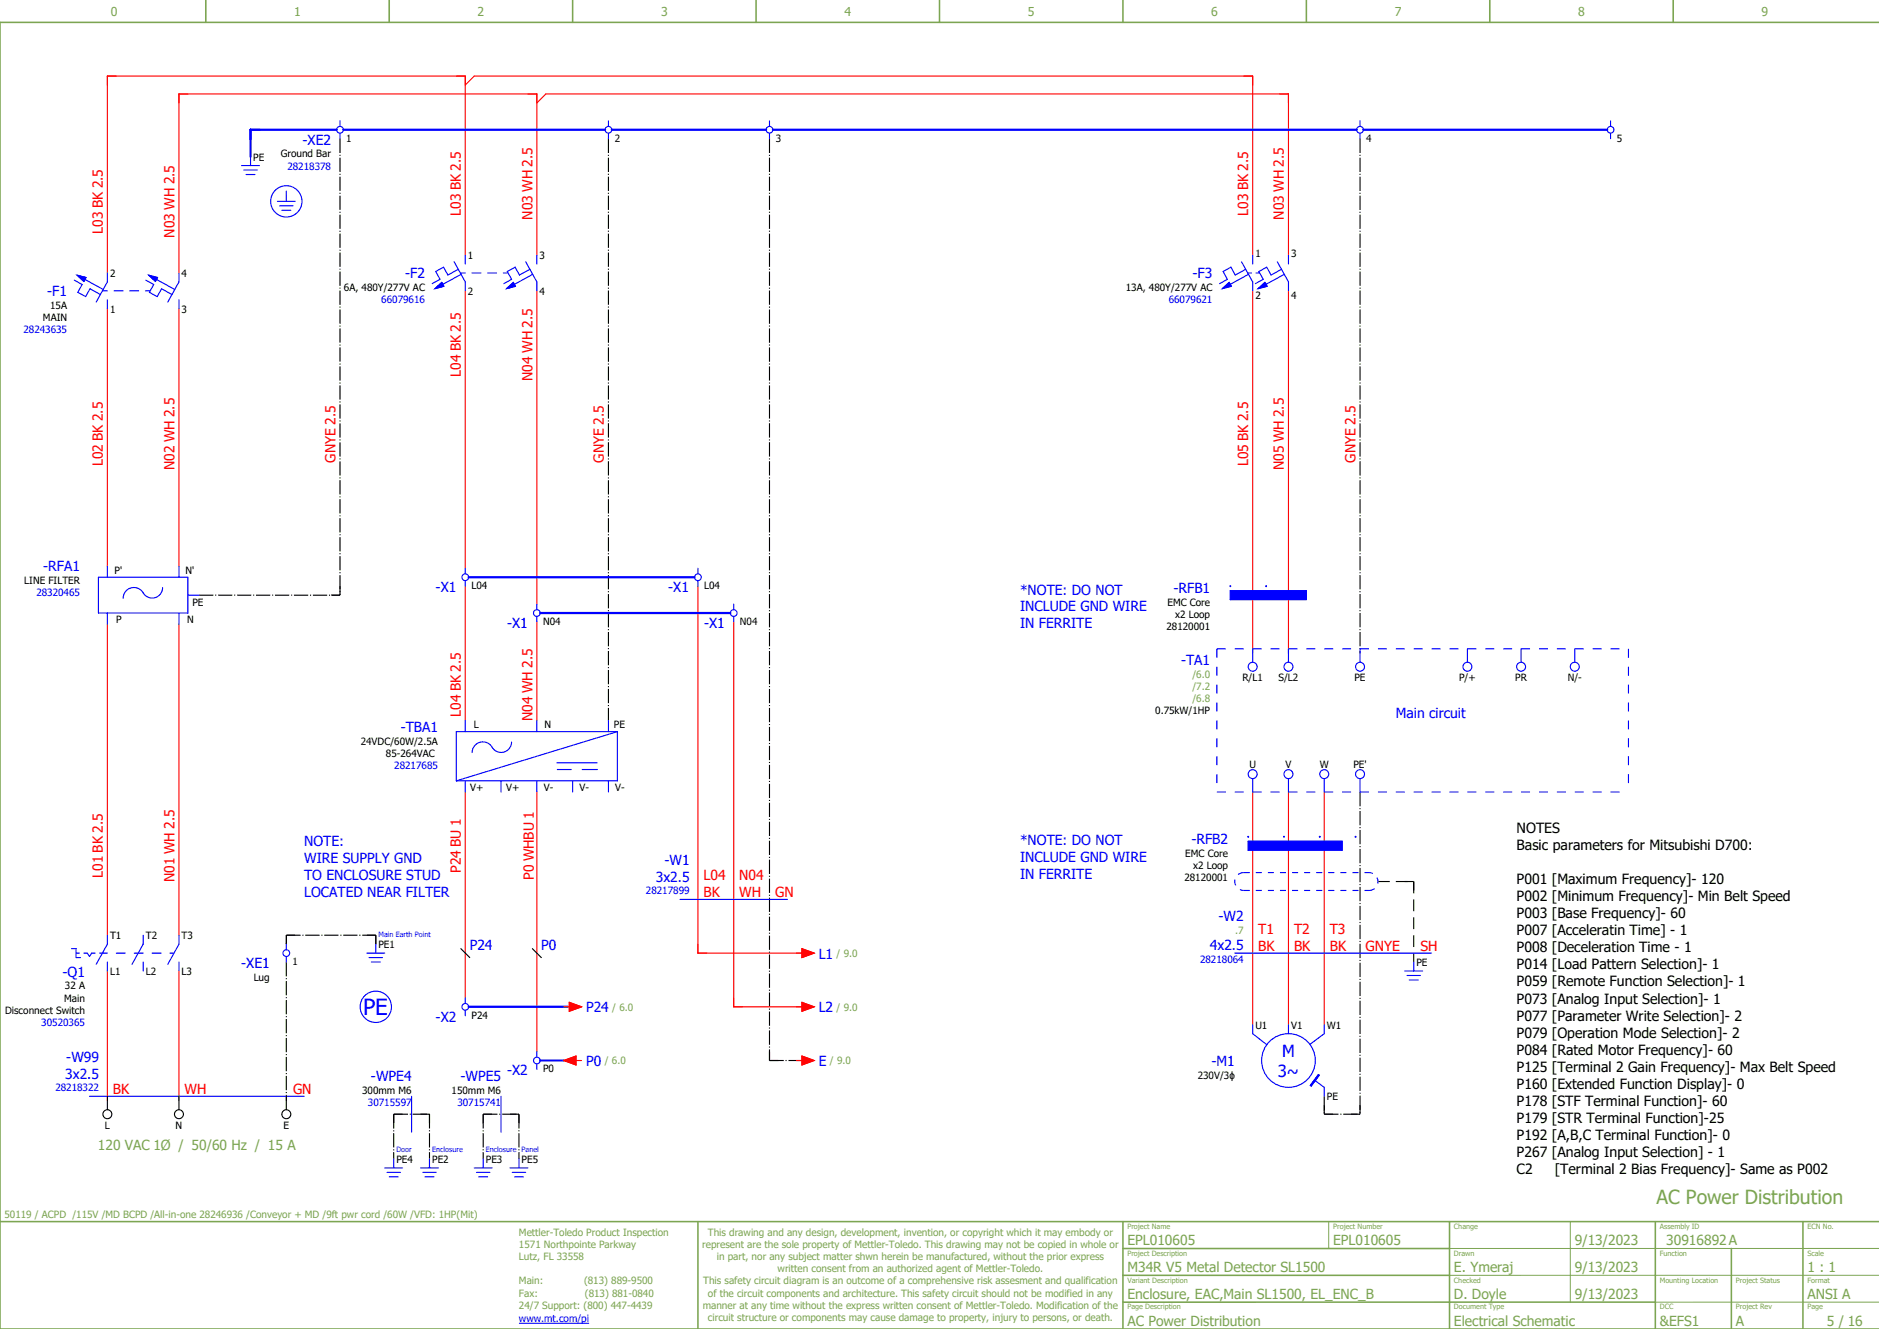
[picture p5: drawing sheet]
<svg xmlns="http://www.w3.org/2000/svg" width="420mm" height="297mm" viewBox="0 0 420 297" stroke-linecap="round" stroke-linejoin="round" font-family="sans-serif">
<defs><g id="words">
<text font-size="5" fill="#00f" x="81.1" y="226.8">PE</text>
<text font-size="4.3" fill="#7ca552" x="370.3" y="269.1">AC Power Distribution</text>
<g font-size="3.7" fill="#00f">
<text x="286.6" y="236.2">M</text>
<text x="285.6" y="240.7">3~</text>
</g>
<g font-size="3.2">
<text x="339" y="186.2">NOTES</text>
<text x="339" y="190">Basic parameters for Mitsubishi D700:</text>
<text x="339" y="197.6">P001 [Maximum Frequency]- 120</text>
<text x="339" y="201.4">P002 [Minimum Frequency]- Min Belt Speed</text>
<text x="339" y="205.2">P003 [Base Frequency]- 60</text>
<text x="339" y="209">P007 [Acceleratin Time] - 1</text>
<text x="339" y="212.8">P008 [Deceleration Time - 1</text>
<text x="339" y="216.6">P014 [Load Pattern Selection]- 1</text>
<text x="339" y="220.4">P059 [Remote Function Selection]- 1</text>
<text x="339" y="224.3">P073 [Analog Input Selection]- 1</text>
<text x="339" y="228.1">P077 [Parameter Write Selection]- 2</text>
<text x="339" y="231.9">P079 [Operation Mode Selection]- 2</text>
<text x="339" y="235.7">P084 [Rated Motor Frequency]- 60</text>
<text x="339" y="239.5">P125 [Terminal 2 Gain Frequency]- Max Belt Speed</text>
<text x="339" y="243.3">P160 [Extended Function Display]- 0</text>
<text x="339" y="247.1">P178 [STF Terminal Function]- 60</text>
<text x="339" y="250.9">P179 [STR Terminal Function]-25</text>
<text x="339" y="254.7">P192 [A,B,C Terminal Function]- 0</text>
<text x="339" y="258.5">P267 [Analog Input Selection] - 1</text>
<text x="339" y="262.4">C2</text>
<text x="347.6" y="262.4">[Terminal 2 Bias Frequency]- Same as P002</text>
</g>
<g font-size="3.1" fill="#00f">
<text x="67.6" y="32.3">-XE2</text>
<text x="90.6" y="62.2">-F2</text>
<text x="266.6" y="62.2">-F3</text>
<text x="10.6" y="66.2">-F1</text>
<text x="9.7" y="127.6">-RFA1</text>
<text x="97.4" y="132.3">-X1</text>
<text x="149.4" y="132.3">-X1</text>
<text x="228" y="132.9">*NOTE: DO NOT</text>
<text x="228" y="136.6">INCLUDE GND WIRE</text>
<text x="262.3" y="132.6">-RFB1</text>
<text x="113.4" y="140.3">-X1</text>
<text x="157.4" y="140.3">-X1</text>
<text x="228" y="140.4">IN FERRITE</text>
<text x="264" y="148.6">-TA1</text>
<text x="312" y="160.4">Main circuit</text>
<text x="89.6" y="163.6">-TBA1</text>
<text x="68" y="189.1">NOTE:</text>
<text x="228" y="188.9">*NOTE: DO NOT</text>
<text x="266.3" y="188.6">-RFB2</text>
<text x="68" y="192.9">WIRE SUPPLY GND</text>
<text x="68" y="196.6">TO ENCLOSURE STUD</text>
<text x="146.6" y="197.1">3x2.5</text>
<text x="148.5" y="193.4">-W1</text>
<text x="228" y="192.6">INCLUDE GND WIRE</text>
<text x="228" y="196.4">IN FERRITE</text>
<text x="68" y="200.4">LOCATED NEAR FILTER</text>
<text x="272.4" y="205.9">-W2</text>
<text x="105" y="212.4">P24</text>
<text x="121" y="212.4">P0</text>
<text x="183" y="214.2">L1</text>
<text x="270.4" y="212.4">4x2.5</text>
<text x="14" y="218.2">-Q1</text>
<text x="53.9" y="216.3">-XE1</text>
<text x="131" y="226.2">P24</text>
<text x="183" y="226.2">L2</text>
<text x="97.4" y="228.3">-X2</text>
<text x="14.8" y="237.4">-W99</text>
<text x="131" y="238.2">P0</text>
<text x="183" y="238.2">E</text>
<text x="270.8" y="238.2">-M1</text>
<text x="14.6" y="241.1">3x2.5</text>
<text x="82.9" y="241.7">-WPE4</text>
<text x="102.9" y="241.7">-WPE5</text>
<text x="113.4" y="240.3">-X2</text>
</g>
<g font-size="3.1" fill="#f00">
<text x="23" y="52.2" transform="rotate(-90 23 52.2)">L03 BK 2.5</text>
<text x="39" y="53.1" transform="rotate(-90 39 53.1)">N03 WH 2.5</text>
<text x="103" y="48.2" transform="rotate(-90 103 48.2)">L03 BK 2.5</text>
<text x="119" y="49.1" transform="rotate(-90 119 49.1)">N03 WH 2.5</text>
<text x="279" y="48.2" transform="rotate(-90 279 48.2)">L03 BK 2.5</text>
<text x="287" y="49.1" transform="rotate(-90 287 49.1)">N03 WH 2.5</text>
<text x="103" y="84.2" transform="rotate(-90 103 84.2)">L04 BK 2.5</text>
<text x="119" y="85.1" transform="rotate(-90 119 85.1)">N04 WH 2.5</text>
<text x="23" y="104.2" transform="rotate(-90 23 104.2)">L02 BK 2.5</text>
<text x="39" y="105.1" transform="rotate(-90 39 105.1)">N02 WH 2.5</text>
<text x="75" y="103.4" transform="rotate(-90 75 103.4)">GNYE 2.5</text>
<text x="135" y="103.4" transform="rotate(-90 135 103.4)">GNYE 2.5</text>
<text x="279" y="104.2" transform="rotate(-90 279 104.2)">L05 BK 2.5</text>
<text x="287" y="105.1" transform="rotate(-90 287 105.1)">N05 WH 2.5</text>
<text x="303" y="103.4" transform="rotate(-90 303 103.4)">GNYE 2.5</text>
<text x="103" y="160.2" transform="rotate(-90 103 160.2)">L04 BK 2.5</text>
<text x="119" y="161.1" transform="rotate(-90 119 161.1)">N04 WH 2.5</text>
<text x="23" y="196.2" transform="rotate(-90 23 196.2)">L01 BK 2.5</text>
<text x="39" y="197.1" transform="rotate(-90 39 197.1)">N01 WH 2.5</text>
<text x="103" y="195.1" transform="rotate(-90 103 195.1)">P24 BU 1</text>
<text x="119.4" y="196.7" transform="rotate(-90 119.4 196.7)">P0 WHBU 1</text>
<text x="157.2" y="196.8">L04</text>
<text x="165.2" y="196.8">N04</text>
<text x="157.2" y="200.5">BK</text>
<text x="165.2" y="200.5">WH</text>
<text x="173.2" y="200.5">GN</text>
<text x="281.2" y="208.8">T1</text>
<text x="289.2" y="208.8">T2</text>
<text x="297.2" y="208.8">T3</text>
<text x="281.2" y="212.5">BK</text>
<text x="289.2" y="212.5">BK</text>
<text x="297.2" y="212.5">BK</text>
<text x="305.3" y="212.5">GNYE</text>
<text x="317.5" y="212.5">SH</text>
<text x="25.2" y="244.5">BK</text>
<text x="41.2" y="244.5">WH</text>
<text x="65.5" y="244.5">GN</text>
</g>
<g font-size="3.1" fill="#7ca552">
<text x="21.9" y="257">120 VAC 1Ø / 50/60 Hz / 15 A</text>
<text x="252" y="278.2">EPL010605</text>
<text x="298" y="278.2">EPL010605</text>
<text x="352" y="278.2">9/13/2023</text>
<text x="372.4" y="278.2">30916892A</text>
<text x="252" y="284.2">M34R V5 Metal Detector SL1500</text>
<text x="325" y="284.2">E. Ymeraj</text>
<text x="352" y="284.2">9/13/2023</text>
<text x="404" y="284.2">1 : 1</text>
<text x="252" y="290.2">Enclosure, EAC,Main SL1500, EL_ENC_B</text>
<text x="325" y="290.2">D. Doyle</text>
<text x="352" y="290.2">9/13/2023</text>
<text x="404" y="290.2">ANSI A</text>
<text x="252" y="296.2">AC Power Distribution</text>
<text x="325" y="296.2">Electrical Schematic</text>
<text x="371" y="296.2">&amp;EFS1</text>
<text x="388" y="296.2">A</text>
<text x="408.3" y="296.2">5 / 16</text>
</g>
<g font-size="2.7" fill="#7ca552">
<text x="24.8" y="3.6">0</text>
<text x="65.8" y="3.6">1</text>
<text x="106.8" y="3.6">2</text>
<text x="147.8" y="3.6">3</text>
<text x="188.8" y="3.6">4</text>
<text x="229.8" y="3.6">5</text>
<text x="270.8" y="3.6">6</text>
<text x="311.8" y="3.6">7</text>
<text x="352.8" y="3.6">8</text>
<text x="393.7" y="3.6">9</text>
</g>
<g font-size="2.2">
<text x="56.6" y="35.9">PE</text>
<text x="62.8" y="35.2">Ground Bar</text>
<text x="77.4" y="31.6">1</text>
<text x="137.4" y="31.6">2</text>
<text x="173.4" y="31.6">3</text>
<text x="305.4" y="31.6">4</text>
<text x="361.4" y="31.6">5</text>
<text x="104.6" y="57.9">1</text>
<text x="120.6" y="57.9">3</text>
<text x="280.6" y="57.5">1</text>
<text x="288.6" y="57.5">3</text>
<text x="24.6" y="61.9">2</text>
<text x="40.6" y="61.9">4</text>
<text x="76.9" y="65.1">6A, 480Y/277V AC</text>
<text x="104.6" y="65.8">2</text>
<text x="120.6" y="65.8">4</text>
<text x="251.7" y="65.1">13A, 480Y/277V AC</text>
<text x="9.6" y="71.8">MAIN</text>
<text x="11.2" y="69.1">15A</text>
<text x="24.6" y="69.8">1</text>
<text x="40.6" y="69.8">3</text>
<text x="280.6" y="66.7">2</text>
<text x="288.6" y="66.7">4</text>
<text x="5.4" y="130.5">LINE FILTER</text>
<text x="25.6" y="128.3">P'</text>
<text x="41.5" y="128.3">N'</text>
<text x="105.4" y="131.6">L04</text>
<text x="157.4" y="131.6">L04</text>
<text x="43" y="135.4">PE</text>
<text x="260.9" y="135.5">EMC Core</text>
<text x="26" y="139.3">P</text>
<text x="41.9" y="139.3">N</text>
<text x="121.4" y="139.6">N04</text>
<text x="165.4" y="139.6">N04</text>
<text x="260.7" y="140.9">28120001</text>
<text x="262.7" y="138.2">x2 Loop</text>
<text x="277.7" y="152.2">R/L1</text>
<text x="285.8" y="152.2">S/L2</text>
<text x="302.8" y="152.2">PE</text>
<text x="326.1" y="152.2">P/+</text>
<text x="338.7" y="152.2">PR</text>
<text x="350.4" y="152.2">N/-</text>
<text x="258.2" y="159.6">0.75kW/1HP</text>
<text x="80.6" y="166.5">24VDC/60W/2.5A</text>
<text x="105.9" y="162.8">L</text>
<text x="121.7" y="162.8">N</text>
<text x="137.2" y="162.8">PE</text>
<text x="86.3" y="169.2">85-264VAC</text>
<text x="279.3" y="171.5">U</text>
<text x="287.3" y="171.5">V</text>
<text x="295" y="171.5">W</text>
<text x="302.5" y="171.5">PE'</text>
<text x="105.1" y="176.8">V+</text>
<text x="113.1" y="176.8">V+</text>
<text x="121.5" y="176.8">V-</text>
<text x="129.5" y="176.8">V-</text>
<text x="137.5" y="176.8">V-</text>
<text x="264.9" y="191.5">EMC Core</text>
<text x="264.7" y="196.9">28120001</text>
<text x="266.7" y="194.2">x2 Loop</text>
<text x="24.6" y="209.9">T1</text>
<text x="32.6" y="209.9">T2</text>
<text x="40.6" y="209.9">T3</text>
<text x="65.4" y="215.6">1</text>
<text x="84.6" y="211.9">PE1</text>
<text x="316.6" y="215.9">PE</text>
<text x="14.5" y="221.1">32 A</text>
<text x="24.6" y="217.8">L1</text>
<text x="32.6" y="217.8">L2</text>
<text x="40.6" y="217.8">L3</text>
<text x="56.7" y="219.2">Lug</text>
<text x="1.1" y="226.5">Disconnect Switch</text>
<text x="14.3" y="223.8">Main</text>
<text x="105.4" y="227.6">P24</text>
<text x="280.6" y="229.9">U1</text>
<text x="288.6" y="229.9">V1</text>
<text x="296.6" y="229.9">W1</text>
<text x="121.4" y="239.6">P0</text>
<text x="80.9" y="244.5">300mm M6</text>
<text x="100.9" y="244.5">150mm M6</text>
<text x="267.7" y="241.1">230V/3ϕ</text>
<text x="296.6" y="245.8">PE</text>
<text x="23.4" y="252.2">L</text>
<text x="39.3" y="252.2">N</text>
<text x="63.4" y="252.2">E</text>
<text x="88.6" y="259.9">PE4</text>
<text x="96.6" y="259.9">PE2</text>
<text x="108.6" y="259.9">PE3</text>
<text x="116.6" y="259.9">PE5</text>
</g>
<g font-size="2.2" fill="#00f">
<text x="64.2" y="37.9">28218378</text>
<text x="85.2" y="67.8">66079616</text>
<text x="261.2" y="67.8">66079621</text>
<text x="5.2" y="74.5">28243635</text>
<text x="8.1" y="133.2">28320465</text>
<text x="88.1" y="171.9">28217685</text>
<text x="144.4" y="199.9">28217899</text>
<text x="268.2" y="215.2">28218064</text>
<text x="9.2" y="229.2">30520365</text>
<text x="12.4" y="243.9">28218322</text>
<text x="82.2" y="247.2">30715597</text>
<text x="102.2" y="247.2">30715741</text>
<text x="116" y="295.5">www.mt.com/pi</text>
</g>
<g font-size="2.2" fill="#7ca552">
<text x="266.5" y="151.5">/6.0</text>
<text x="266.5" y="154.2">/7.2</text>
<text x="266.5" y="156.9">/6.8</text>
<text x="276.1" y="208.8">.7</text>
<text x="187" y="213.9">/ 9.0</text>
<text x="136.9" y="225.9">/ 6.0</text>
<text x="187" y="225.9">/ 9.0</text>
<text x="135.2" y="237.9">/ 6.0</text>
<text x="185.5" y="237.9">/ 9.0</text>
<text x="1" y="272.2">50119 / ACPD /115V /MD BCPD /All-in-one 28246936 /Conveyor + MD /9ft pwr cord /60W /VFD: 1HP(Mit)</text>
<text x="116" y="276.2">Mettler-Toledo Product Inspection</text>
<text x="116" y="278.9">1571 Northpointe Parkway</text>
<text x="116" y="281.6">Lutz, FL 33558</text>
<text x="157" y="278.9">represent are the sole property of Mettler-Toledo. This drawing may not be copied in whole or</text>
<text x="158.2" y="276.2">This drawing and any design, development, invention, or copyright which it may embody or</text>
<text x="160.2" y="281.6">in part, nor any subject matter shwn herein be manufactured, without the prior express</text>
<text x="116" y="287">Main:</text>
<text x="130.5" y="287">(813) 889-9500</text>
<text x="157.2" y="287">This safety circuit diagram is an outcome of a comprehensive risk assesment and qualification</text>
<text x="173.8" y="284.3">written consent from an authorized agent of Mettler-Toledo.</text>
<text x="116" y="289.7">Fax:</text>
<text x="116" y="292.4">24/7 Support: (800) 447-4439</text>
<text x="130.7" y="289.7">(813) 881-0840</text>
<text x="157.1" y="292.4">manner at any time without the express written consent of Mettler-Toledo. Modification of the</text>
<text x="158.2" y="289.7">of the circuit components and architecture. This safety circuit should not be modified in any</text>
<text x="158.2" y="295.1">circuit structure or components may cause damage to property, injury to persons, or death.</text>
</g>
<g font-size="1.6" fill="#00f">
<text x="84.6" y="209.4">Main Earth Point</text>
<text x="88.6" y="257.4">Door</text>
<text x="96.6" y="257.4">Enclosure</text>
<text x="108.6" y="257.4">Enclosure</text>
<text x="116.6" y="257.4">Panel</text>
</g>
<g font-size="1.6" fill="#7ca552">
<text x="252" y="274.6">Project Name</text>
<text x="298" y="274.6">Project Number</text>
<text x="325" y="274.6">Change</text>
<text x="371" y="274.6">Assembly ID</text>
<text x="404" y="274.6">ECN No.</text>
<text x="252" y="280.6">Project Description</text>
<text x="325" y="280.6">Drawn</text>
<text x="371" y="280.6">Function</text>
<text x="404" y="280.6">Scale</text>
<text x="252" y="286.6">Variant Description</text>
<text x="325" y="286.6">Checked</text>
<text x="371" y="286.6">Mounting Location</text>
<text x="388" y="286.6">Project Status</text>
<text x="404" y="286.6">Format</text>
<text x="252" y="292.6">Page Description</text>
<text x="325" y="292.6">Document Type</text>
<text x="371" y="292.6">DCC</text>
<text x="388" y="292.6">Project Rev</text>
<text x="404" y="292.6">Page</text>
</g>
</g></defs>
<g fill="none" stroke="#7ca552" stroke-width=".35">
<path d="M46 0v5M87 0v5M128 0v5M169 0v5M210 0v5M251 0v5M292 0v5M333 0v5M374 0v5M420 5h-420v292h420M0 273h420M156 273v24"/>
<path d="M251 273v24M251 279h73M324 273v24M370 273v24M387 279v18M403 273v24M251 285h73M370 291h-119"/>
</g>
<path d="M297 273v6M351 273v18M420 279h-96M420 285h-96M420 291h-50" fill="none" stroke="#7ca552" stroke-width=".22"/>
<g fill="none" stroke="#00f" stroke-width=".22">
<path d="M116 295.7h15.7"/>
<circle cx="275" cy="131" r=".11"/>
<circle cx="283" cy="131" r=".11"/>
<circle cx="279" cy="187" r=".11"/>
<circle cx="287" cy="187" r=".11"/>
<circle cx="295" cy="187" r=".11"/>
<circle cx="303" cy="187" r=".11"/>
</g>
<g fill="none" stroke="#f00" stroke-width=".25">
<path d="M104 19l2-2h174v40M120 23l2-2h166v36M104 57v-40h-80v44M120 57v-36h-80v40M24 69v57.5M40 69v57.5M104 65v62M120 65v70M280 65v81M288 65v81M24 139.5v69.5M40 139.5v69.5"/>
<path d="M104 131v30M120 139v22M156 131v82h24M164 139v86h16M104 177v46M120 177v58M280 177v52M288 177v52M296 177v52M24 217v29M40 217v29M179.2 212l2.8 1-2.8 1z"/>
<path d="M126 225h1.3M126 237l2.8-1v2zM127.3 224l2.7 1-2.7 1zM128.8 237h1.2M178 237h1.2M179.2 224l2.8 1-2.8 1zM179.2 236l2.8 1-2.8 1z"/>
</g>
<path d="M75.2 29h-19.2v6M76.7 29h58.6M136.8 29h34.4M172.7 29h130.5M304.7 29h54.6M104.7 129h50.6M120.7 137h42.6M104.7 225h23.3M120.7 237h7.3" fill="none" stroke="#00f" stroke-width=".5"/>
<g fill="none" stroke="#000" stroke-width=".25" stroke-dasharray="3.2 .4 .3 .4" stroke-linecap="butt">
<path d="M76 31v102M136 31v130M172 31v206M304 31v115M44.5 133h31.5M74 133h2M76 131v2M304 177v72M64 209h20M64 209v2M64 215v31M64 209h2"/>
<path d="M82 209h2M84 209v2M172 237h8M172 235v2M172 237h2M88 249h8M88 249v10M88 249h2M88 249v2M94 249h2M96 249v10M96 249v2"/>
<path d="M108 249h8M108 249v10M108 249h2M108 249v2M114 249h2M116 249v10M116 249v2M296 249h8M296 245v4M296 247v2M296 249h2M302 249h2"/>
<path d="M304 247v2"/>
</g>
<path d="M308 197h8M314 197h2M316 197v18M316 197v2" fill="none" stroke="#000" stroke-width=".25" stroke-dasharray="2.6 1.4" stroke-linecap="butt"/>
<g fill="none" stroke="#00f" stroke-width=".25">
<path d="M54 37h4M54.5 38h3M55 39h2M56 35v2M76 27v1.3M76 29.8v1.2M136 27v1.3M136 29.8v1.2M172 27v1.3M172 29.8v1.2M304 27v1.3M304 29.8v1.2"/>
<path d="M360 27v1.3M360 29.8v1.2M62 45h4M62.5 46h3M63 47h2M64 42.7v2.3M101.5 58.5l2.5 4.5v2M104 57v2M117.5 58.5l2.5 4.5v2M120 57v2M277.5 58.5l2.5 4.5v2M280 57v2"/>
<path d="M285.5 58.5l2.5 4.5v2M288 57v2M16.6 62.6l1.8 1-1 1.7 1.7 1 1-1.8 2.3 1.3M17.2 61.5l2 .5-.5 .9zM19 62.5l4.1 2.2M23 65h1M24 67v2M24 61v2M24 63l-2.5 4.5M25.5 65h2M29 65h2M32.5 65h1"/>
<path d="M32.6 62.6l1.8 1-1 1.7 1.7 1 1-1.8 2.3 1.3M33.2 61.5l2 .5-.5 .9zM35 62.5l4.1 2.2M40 67v2M40 61v2l-2.5 4.5M97.2 64.5l1.5-1.4 .5 .9zM102.4 60.2l-2.3 1.3-1-1.8-1.7 1 1 1.7-1.8 1M103 61h1M103.1 61.3l-4.1 2.2M105.5 61h2M109 61h2M112.5 61h1"/>
<path d="M113.2 64.5l1.5-1.4 .5 .9zM118.4 60.2l-2.3 1.3-1-1.8-1.7 1 1 1.7-1.8 1M119.1 61.3l-4.1 2.2M273.2 64.5l1.5-1.4 .5 .9zM278.4 60.2l-2.3 1.3-1-1.8-1.7 1 1 1.7-1.8 1M279 61h.7M279.1 61.3l-4.1 2.2M280.8 61h.7M281.2 64.5l1.5-1.4 .5 .9zM286.4 60.2l-2.3 1.3-1-1.8-1.7 1 1 1.7-1.8 1M287.1 61.3l-4.1 2.2M22 129h20v8h-20z"/>
<path d="M24 126.5v2.5M24 137v2.5M36.3 131.3a2.4 2.4 0 0 1-2 2.3 2.4 2.4 0 0 1-2.6-1.6 2.4 2.4 0 0 0-2.7-.5 2.4 2.4 0 0 0-1.5 2.2M40 126.5v2.5M40 137v2.5M42 133h2.5M104 127v1.3M104 129.7v1.3M120 135v1.3M120 137.8v1.2M156 127v1.3M156 129.7v1.3"/>
<path d="M164 135v1.3M164 137.8v1.2M275 132h17v2h-17zM280 145v3M288 145v3M304 145v3M328 145v3M340 145v3M352 145v3M104 161v2.5M104 174.5v2.5M112 174.5v2.5"/>
<path d="M114.3 165.8a2.4 2.4 0 0 1-2 2.3 2.4 2.4 0 0 1-2.6-1.6 2.4 2.4 0 0 0-2.7-.5 2.4 2.4 0 0 0-1.5 2.2M120 161v2.5M120 174.5v2.5M124.5 172h3.3M124.5 170.5h9M128 174.5v2.5M130.2 172h3.3M136 161v2.5M136 174.5v2.5M138 163.5l-36 11M138 163.5v11h-36M138 163.5h-36v11"/>
<path d="M280 174v3M288 174v3M296 174v3M304 174v3M279 188h21v2h-21zM16 212h1v2h1M17 213h.8M18.7 213h.8l.5 .8 .5-.8h.7M22.3 213h1.7M24 215v2M24 209v2l-2.5 4.5M26 213h2"/>
<path d="M30 213h2M32 215v2M32 209v2l-2.5 4.5M34 213h2M38 213h.9M40 215v2M40 209v2l-2.5 4.5M64 211v1.3M64 213.8v1.2M82 213h4M82.5 214h3M83 215h2"/>
<path d="M84 211v2M152 201h24M276 213h44M314 217h4M314.5 218h3M315 219h2M316 215v2M104 223v1.3M104 225.7v1.3M120 235v1.2M120 237.8v1.2M280 229v2l3.2 2.5"/>
<path d="M288 229v2M296 229v2l-3.2 2.4M20 245h48M88 259v2M92 245v8M96 259v2M108 259v2M112 245v8M116 259v2M293.8 241.4l2.2 1.6v2M294.7 240.1l.2 .2-1.8 2.4-.2-.1zM86 261h4"/>
<path d="M86.5 262h3M87 263h2M94 261h4M94.5 262h3M95 263h2M106 261h4M106.5 262h3M107 263h2M114 261h4M114.5 262h3M115 263h2"/>
<circle cx="76" cy="29" r=".75"/>
<circle cx="136" cy="29" r=".75"/>
<circle cx="172" cy="29" r=".75"/>
<circle cx="304" cy="29" r=".75"/>
<circle cx="360" cy="29" r=".75"/>
<circle cx="64" cy="45" r="3.5"/>
<circle cx="104" cy="129" r=".75"/>
<circle cx="120" cy="137" r=".75"/>
<circle cx="156" cy="129" r=".75"/>
<circle cx="164" cy="137" r=".75"/>
<circle cx="280" cy="149" r="1"/>
<circle cx="288" cy="149" r="1"/>
<circle cx="304" cy="149" r="1"/>
<circle cx="328" cy="149" r="1"/>
<circle cx="340" cy="149" r="1"/>
<circle cx="352" cy="149" r="1"/>
<circle cx="280" cy="173" r="1"/>
<circle cx="288" cy="173" r="1"/>
<circle cx="296" cy="173" r="1"/>
<circle cx="304" cy="173" r="1"/>
<circle cx="64" cy="213" r=".75"/>
<circle cx="84" cy="225" r="3.5"/>
<circle cx="104" cy="225" r=".75"/>
<circle cx="120" cy="237" r=".75"/>
<circle cx="288" cy="237" r="6"/>
</g>
<g fill="#00f" stroke="#00f" stroke-width=".22">
<path d="M279 188h21v2h-21z"/>
<path d="M275 132h17v2h-17z"/>
<path d="M113.2 64.5l1.5-1.4 .5 .9z"/>
<path d="M97.2 64.5l1.5-1.4 .5 .9z"/>
<path d="M17.2 61.5l2 .5-.5 .9z"/>
<path d="M33.2 61.5l2 .5-.5 .9z"/>
<path d="M294.7 240.1l.2 .2-1.8 2.4-.2-.1z"/>
<path d="M281.2 64.5l1.5-1.4 .5 .9z"/>
<path d="M273.2 64.5l1.5-1.4 .5 .9z"/>
</g>
<path d="M278 199h28M278 195h28M278 195a2 2 0 0 0-2 2 2 2 0 0 0 2 2M306 199a2 2 0 0 0 2-2 2 2 0 0 0-2-2" fill="none" stroke="#00f" stroke-width=".25" stroke-dasharray="1.4 1.4" stroke-linecap="butt"/>
<path d="M272 145h92M272 145v32M364 145v32M272 177h92" fill="none" stroke="#00f" stroke-width=".25" stroke-dasharray="2 2" stroke-linecap="butt"/>
<g fill="#f00" stroke="#f00" stroke-width=".22">
<path d="M127.3 224l2.7 1-2.7 1z"/>
<path d="M126 237l2.8-1v2z"/>
<path d="M179.2 212l2.8 1-2.8 1z"/>
<path d="M179.2 224l2.8 1-2.8 1z"/>
<path d="M179.2 236l2.8 1-2.8 1z"/>
</g>
<g fill="none" stroke="#000" stroke-width=".25">
<path d="M103 212l2 2M119 212l2 2M24 245v3M40 245v3M64 245v3"/>
<circle cx="24" cy="249" r="1"/>
<circle cx="40" cy="249" r="1"/>
<circle cx="64" cy="249" r="1"/>
</g>
<use href="#words"/>
</svg>
